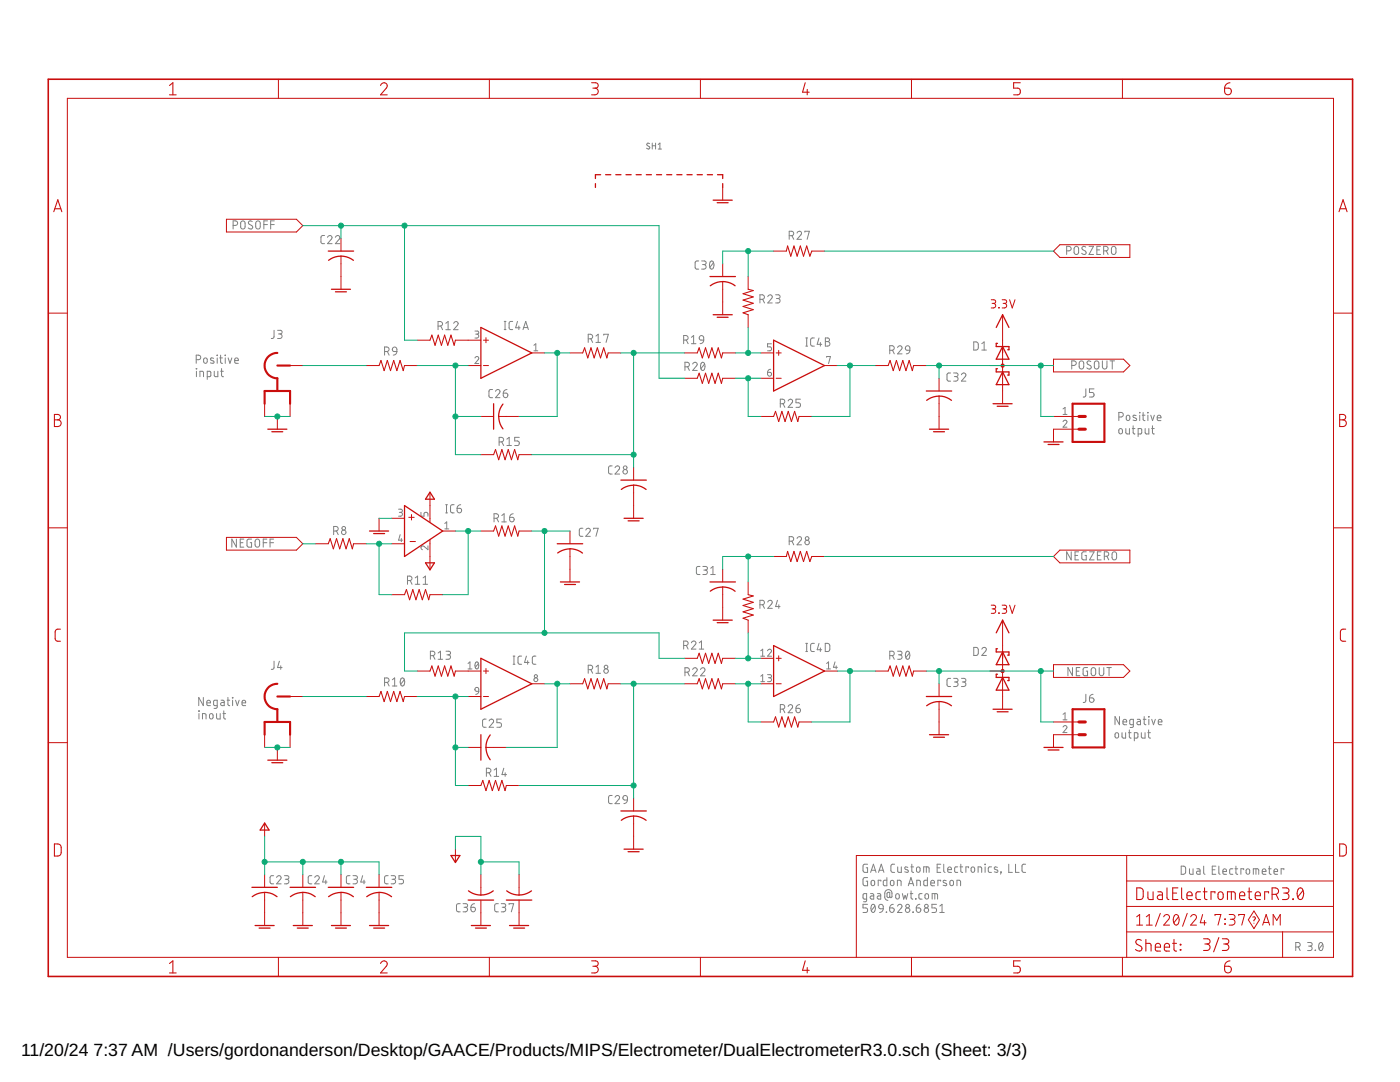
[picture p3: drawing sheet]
<svg xmlns="http://www.w3.org/2000/svg" width="279mm" height="216mm" viewBox="0 0 279 216" stroke-linecap="round" stroke-linejoin="round" font-family="sans-serif">
<defs><g id="words">
<g font-size="3.5">
<text x="4.2" y="210.7">11/20/24</text>
<text x="18.7" y="210.7">7:37 AM /Users/gordonanderson/Desktop/GAACE/Products/MIPS/Electrometer/DualElectrometerR3.0.sch (Sheet: 3/3)</text>
</g>
</g></defs>
<g fill="none" stroke="#808080" stroke-width=".2">
<path d="M129.6 28.7l-.4-.1-.1 .2 .5 .5a.32 .32 0 0 1-.1 .5 .32 .32 0 0 1-.5-.2M130.2 28.6v1.1M130.2 29.1h.6M130.8 28.6v1.1M131.4 28.8l.3-.2v1.1M131.4 29.7h.6M46.5 45h.5a.46 .46 0 0 0 .4-.5 .46 .46 0 0 0-.4-.4h-.5v1.6M48.2 44.2l.3-.1 .3 .1 .1 1.1a.44 .44 0 0 1-.4 .4 .44 .44 0 0 1-.5-.4zM50.3 44.2a.41 .41 0 0 0-.5-.1 .41 .41 0 0 0-.1 .6l.5 .3a.38 .38 0 0 1 .2 .5 .38 .38 0 0 1-.5 .2l-.4-.2M51.2 44.2l.3-.1 .3 .1 .1 1.1a.46 .46 0 0 1-.4 .4 .46 .46 0 0 1-.5-.4v-.8zM52.7 44.8h.7M53.4 44.1h-.7v1.6"/>
<path d="M54 44.8h.7M54.7 44.1h-.7v1.6M64.8 47l-.6 .1-.1 .2v1.1l.2 .2h.5M65.4 47.3a.45 .45 0 0 1 .6-.3 .45 .45 0 0 1 .1 .7l-.7 .9h.9M66.9 47.3a.45 .45 0 0 1 .7-.3 .45 .45 0 0 1 .1 .7l-.8 .9h.9M139.4 52.1h-.5l-.2 .3v1.1l.2 .2h.5M140 52.1h.6a.36 .36 0 0 1 .3 .3 .36 .36 0 0 1-.3 .4h-.4M140.5 52.8a.46 .46 0 0 1 .4 .4 .46 .46 0 0 1-.4 .5h-.5M141.8 52.2l.2-.1a.95 .95 0 0 1 0 1.6 1.04 1.04 0 0 1-.2-1.5zM142.4 52.4l-.7 .9M151.7 59.7h.4a.46 .46 0 0 0 .5-.4 .46 .46 0 0 0-.5-.5h-.4v1.7M152.2 59.7l.4 .8"/>
<path d="M153.2 59.2a.44 .44 0 0 1 .7-.3 .44 .44 0 0 1 .1 .7l-.8 .9h.9M154.8 58.8h.5a.37 .37 0 0 1 .4 .4 .37 .37 0 0 1-.4 .4h-.3M155.2 59.6a.44 .44 0 0 1 .5 .4 .44 .44 0 0 1-.5 .5h-.4M157.5 47h.5a.44 .44 0 0 0 .4-.4 .44 .44 0 0 0-.4-.5h-.5v1.7M158.1 47l.3 .8M159.1 46.5a.44 .44 0 0 1 .6-.3 .44 .44 0 0 1 .1 .7l-.7 .9h.9M160.6 46.3v-.2h.9l-.4 1.7M212.9 50.1h.4a.46 .46 0 0 0 .5-.5 .46 .46 0 0 0-.5-.5h-.4v1.7M214.5 49.3l.3-.2 .3 .2 .2 1a.46 .46 0 0 1-.5 .5 .46 .46 0 0 1-.4-.5v-.7zM216.7 49.3l-.2-.1a.38 .38 0 0 0-.5 .1 .38 .38 0 0 0 .1 .5l.5 .3a.44 .44 0 0 1-.1 .7 .44 .44 0 0 1-.6-.3M217.3 49.1h.9l-.9 1.7h.9M218.9 49.9h.5"/>
<path d="M219.6 49.1h-.7v1.7h.7M220.3 50.1h.4a.46 .46 0 0 0 .4-.5 .46 .46 0 0 0-.4-.5h-.4v1.7M220.8 50.1l.3 .7M221.9 49.3l.4-.2 .3 .2 .1 1a.46 .46 0 0 1-.4 .5 .46 .46 0 0 1-.5-.5zM39.2 71.8h.4a.46 .46 0 0 0 .5-.5 .46 .46 0 0 0-.5-.4h-.4v1.6M39.2 73.5l.1 .1zM39.2 74.1v1.1M39.9 75.2v-1.1l.7 .1v1M40.7 71.5l.3-.1 .3 .1 .1 .6a.36 .36 0 0 1-.4 .4 .36 .36 0 0 1-.4-.4zM41.4 75.2l.5-.1 .2-.1-.1-.9h-.6v1.6M42.6 71.5l-.5-.1-.1 .3 .7 .4v.3l-.2 .1-.5-.1M42.8 74.1v.9l.2 .2h.5v-1.1"/>
<path d="M43.3 70.9l.1 .1zM43.3 71.4v1.1M43.8 71.4h.6M44 70.9v1.4l.4 .2M44 74.1h.6M44.2 73.5v1.5l.4 .2M44.9 70.9l.1 .1zM45 71.4v1.1M45.5 71.4l.4 1.1 .4-1.1M46.8 71.9h.8a.38 .38 0 0 0-.3-.5 .38 .38 0 0 0-.5 .4l.1 .6 .7 .1M54.7 65.9v1.4l-.2 .2h-.4M55.4 65.9h.5a.36 .36 0 0 1 .4 .4 .36 .36 0 0 1-.4 .3h-.3"/>
<path d="M55.9 66.6a.46 .46 0 0 1 .4 .5 .46 .46 0 0 1-.4 .4h-.5M76.8 70.1h.4a.46 .46 0 0 0 .5-.4 .46 .46 0 0 0-.5-.5h-.4v1.7M77.3 70.1l.4 .8M78.4 69.4l.4-.2 .3 .2 .1 .7-.8-.1-.1-.3zM79.2 70.1l-.1 .5-.6 .3M87.4 65.1h.5a.46 .46 0 0 0 .4-.5 .46 .46 0 0 0-.4-.4h-.5v1.6M88 65.1l.3 .7M89 64.5l.4-.3v1.6M89 65.8h.9M90.5 64.5a.45 .45 0 0 1 .7-.3 .45 .45 0 0 1 .1 .7l-.8 .9h.9M94.8 66.1h.6l.1 .2-.1 .4h-.5M94.8 71.4a.38 .38 0 0 1 .5-.2 .38 .38 0 0 1 .1 .6l-.6 .7h.7"/>
<path d="M95.2 66.7a.39 .39 0 0 1 .3 .4 .39 .39 0 0 1-.3 .4h-.4M98.3 77.7h-.5l-.2 .4v1l.2 .2 .5 .1M98.9 78.1a.44 .44 0 0 1 .6-.4 .44 .44 0 0 1 .2 .7l-.8 1h.9M100.4 78.4h.6a.45 .45 0 0 1 .3 .6 .45 .45 0 0 1-.4 .3 .45 .45 0 0 1-.5-.4zM100.6 65.8h.4M100.6 64.1h.4M100.8 64.1v1.7M101.2 77.7l-.5 .2-.3 .5M102.3 64.1l-.5 .1-.2 .3v1l.2 .2 .5 .1M103.3 64.1l-.4 1.3h.9M103.5 65v.8M104.4 65.8l.5-1.7 .6 1.7"/>
<path d="M104.5 65.4h.8M106.6 68.9l.3-.3v1.4M106.6 70h.7M117.4 67.6h.4a.46 .46 0 0 0 .5-.4 .46 .46 0 0 0-.5-.5h-.4v1.6M117.9 67.6l.4 .7M118.9 67.1l.5-.4v1.6M118.9 68.3h.9M120.5 66.9v-.2h.9l-.5 1.6M136.4 67.9h.5a.46 .46 0 0 0 .4-.5 .46 .46 0 0 0-.4-.4h-.5v1.6M136.7 73.2h.4a.46 .46 0 0 0 .5-.5 .46 .46 0 0 0-.5-.4h-.4v1.6M137 67.9l.3 .7M137.2 73.2l.4 .7"/>
<path d="M138 68.6h.9M138 67.3l.4-.3v1.6M138.2 72.6a.44 .44 0 0 1 .7-.3 .44 .44 0 0 1 .1 .7l-.8 .9h.9M139.7 67.1l.3-.1 .3 .1 .1 .8-.7-.1-.1-.4zM140 72.4l.3-.1a.97 .97 0 0 1 0 1.6 1.02 1.02 0 0 1-.3-1.5zM140.4 67.9l-.1 .4-.6 .3M140.6 72.6l-.7 1M153.2 74.3h.4a.39 .39 0 0 1 .4 .4 .39 .39 0 0 1-.5 .4 .39 .39 0 0 1-.3-.4zM153.8 73.7l-.4 .1-.2 .5M154 68.6h-.8v.6h.4a.4 .4 0 0 1 .4 .4 .4 .4 0 0 1-.4 .4h-.4M159.7 79.7h-.8v.7h.5a.46 .46 0 0 1 .4 .4 .46 .46 0 0 1-.4 .5h-.5M160.8 67.4h.4"/>
<path d="M160.8 69.1h.4M161 67.4v1.7M162.5 67.4l-.5 .1-.2 .3 .1 1.2 .6 .1M163.4 67.4l-.3 1.3h.9M163.7 68.3v.8M164.7 67.4h.5a.36 .36 0 0 1 .3 .4 .36 .36 0 0 1-.3 .4 .46 .46 0 0 1 .4 .4 .46 .46 0 0 1-.4 .5h-.5zM164.7 68.2h.5M165 71.3v-.2h.7l-.3 1.4M177.6 69.9h.4a.46 .46 0 0 0 .5-.5 .46 .46 0 0 0-.5-.4h-.4v1.6M178.1 69.9l.4 .7M179.1 69.3a.44 .44 0 0 1 .7-.3 .44 .44 0 0 1 .1 .7l-.8 .9h.9M180.8 69.1l.3-.1 .4 .1 .1 .8-.8-.1-.1-.4z"/>
<path d="M181.6 69.9l-.3 .6-.4 .1M189.7 74.4h-.5l-.2 .4v1l.2 .2 .5 .1M190.3 74.4h.5a.36 .36 0 0 1 .4 .4 .36 .36 0 0 1-.4 .3h-.3M190.8 75.1a.46 .46 0 0 1 .4 .5 .46 .46 0 0 1-.4 .5h-.5M191.9 74.8a.44 .44 0 0 1 .6-.3 .44 .44 0 0 1 .1 .6l-.7 1h.9M194.3 68.2l.7 .1 .2 .2a1.33 1.33 0 0 1-.1 1.2l-.8 .1zM195.9 69.8h.9M195.9 68.6l.5-.4v1.6M213.9 72.9h.4a.46 .46 0 0 0 .5-.4 .46 .46 0 0 0-.5-.5h-.4v1.6M215.5 72.1l.3-.1 .4 .1 .1 1.1a.46 .46 0 0 1-.5 .4 .46 .46 0 0 1-.4-.4v-.7zM216.7 77.6v1.4l-.5 .2M217.7 72.1h-.2a.38 .38 0 0 0-.5 .1 .38 .38 0 0 0 .1 .5l.5 .3a.44 .44 0 0 1-.1 .7 .44 .44 0 0 1-.6-.3"/>
<path d="M218.3 77.6h-.9v.7h.6a.46 .46 0 0 1 .3 .5 .46 .46 0 0 1-.3 .4h-.6M218.5 72.1l.3-.1 .4 .1a1.33 1.33 0 0 1 .1 1.3l-.5 .2-.3-.1-.1-.3zM220 72v1.2a.46 .46 0 0 0 .5 .4 .46 .46 0 0 0 .4-.4v-1.2M221.5 72h.9M222 72v1.6M99.6 88.2h.5a.46 .46 0 0 0 .4-.5 .46 .46 0 0 0-.4-.4h-.5v1.6M100.1 88.2l.4 .7M101.2 87.6l.4-.3v1.6M101.2 88.9h.9M103.6 87.3h-.9v.7h.6a.46 .46 0 0 1 .3 .4 .46 .46 0 0 1-.3 .5h-.6M122.2 93h-.5l-.2 .3v1.1l.2 .2h.5M122.7 93.3a.45 .45 0 0 1 .7-.3 .45 .45 0 0 1 .1 .7l-.8 .9h1"/>
<path d="M155.7 80.6h.5a.46 .46 0 0 0 .4-.5 .46 .46 0 0 0-.4-.4h-.5v1.6M156.3 80.6l.3 .7M157.3 80a.44 .44 0 0 1 .6-.3 .44 .44 0 0 1 .2 .7l-.8 .9h.9M212.2 84.1a.38 .38 0 0 1 .5-.3 .38 .38 0 0 1 .1 .7l-.6 .7h.7M212.2 81.6l.4-.3v1.4M212.2 82.7h.7M223.3 83.2h.4a.46 .46 0 0 0 .5-.4 .46 .46 0 0 0-.5-.5h-.4v1.6M223.4 85.6l.2-.1 .3 .1 .1 .6a.36 .36 0 0 1-.4 .4 .36 .36 0 0 1-.3-.4zM224.7 85.5v.9l.3 .2h.4v-1.1M224.9 83l.2-.2 .3 .2 .1 .6a.36 .36 0 0 1-.4 .3 .36 .36 0 0 1-.3-.3zM226 85.5h.5M226.1 85l.1 1.4 .3 .2"/>
<path d="M226.7 82.9h-.5l-.1 .2 .7 .4v.3l-.2 .1-.5-.1M227.1 86.6l.7-.1 .1-.7-.2-.3h-.6v1.6M227.4 82.3l.1 .1zM227.5 82.8v1.1M228 82.8h.5M228.1 82.3l.1 1.5 .3 .1M228.5 85.5l.1 .9 .2 .2h.5v-1.1M229 82.3l.1 .1zM229.1 82.8v1.1M229.7 82.8l.3 1.1 .4-1.1M229.8 85.5h.6M230 85v1.4l.4 .2"/>
<path d="M230.9 83.4h.8a.38 .38 0 0 0-.3-.5 .38 .38 0 0 0-.5 .3l.1 .6 .7 .1M47.2 107.6v1.6l-.9-1.6v1.6M47.9 108.3h.6M48.7 107.6h-.8v1.6h.8M50.2 107.6h-.7l-.2 .2v1.2l.2 .2h.7v-.9h-.3M51.1 107.7l.3-.1 .3 .1 .1 1a.46 .46 0 0 1-.4 .5 .46 .46 0 0 1-.5-.5v-.7zM52.5 108.3h.8M53.3 107.6h-.8v1.6M53.9 108.3h.7M54.6 107.6h-.7v1.6M66.6 106h.4a.46 .46 0 0 0 .5-.5 .46 .46 0 0 0-.5-.4h-.4v1.6M67.1 106l.4 .7"/>
<path d="M79.5 101.6h.6l.2 .3-.2 .3h-.4M79.9 106.7l-.4 1.1h.8M79.9 102.2a.38 .38 0 0 1 .4 .4 .38 .38 0 0 1-.4 .4h-.4M80.1 107.5v.6M81.3 115.8h.5a.44 .44 0 0 0 .4-.4 .44 .44 0 0 0-.4-.4h-.5v1.6M81.9 115.8l.3 .8M82.9 115.3l.4-.3v1.6M82.9 116.6h.9M84 102.2v.8h.6v-.5a.4 .4 0 0 1 .4-.3 .4 .4 0 0 1 .4 .3v.5M84.4 116.6h.9M84.4 115.3l.5-.3v1.6M85.4 108.9v.8l-.8-.7a.38 .38 0 0 0-.6 .1 .38 .38 0 0 0 .3 .6"/>
<path d="M88.8 104.5l.4-.4v1.4M88.8 105.5h.8M88.9 102.3h.4M88.9 100.7h.4M89.1 100.7v1.6M90.6 100.7h-.5l-.2 .4v1l.4 .2h.3M91.2 101.4h.6a.45 .45 0 0 1 .3 .5 .45 .45 0 0 1-.4 .4 .45 .45 0 0 1-.5-.4zM91.9 100.7l-.5 .3-.2 .4M98.6 103.4h.4a.46 .46 0 0 0 .5-.4 .46 .46 0 0 0-.5-.5h-.4v1.6M99.1 103.4l.4 .7M100.1 102.9l.5-.4v1.6M100.1 104.1h.9"/>
<path d="M101.7 103.2h.6a.45 .45 0 0 1 .3 .5 .45 .45 0 0 1-.5 .4 .45 .45 0 0 1-.4-.4zM102.4 102.5l-.4 .1-.3 .6M116.3 105.4h-.5l-.2 .4v1l.2 .2h.5M116.9 105.8a.45 .45 0 0 1 .6-.4 .45 .45 0 0 1 .2 .7l-.8 .9h.9M118.5 105.6v-.2h.9l-.5 1.6M139.7 113l-.5 .1-.2 .3v1l.2 .2h.5M140.3 113h.5a.36 .36 0 0 1 .4 .4 .36 .36 0 0 1-.4 .3h-.3M140.7 113.7a.44 .44 0 0 1 .5 .5 .44 .44 0 0 1-.5 .4h-.4M141.8 114.6h.9M141.8 113.4l.5-.4v1.6M155.2 119.8l-.4 1.2h.9M157.5 108h.5a.46 .46 0 0 0 .4-.5 .46 .46 0 0 0-.4-.4h-.5v1.6"/>
<path d="M158.1 108l.3 .7M159.1 107.4a.44 .44 0 0 1 .6-.3 .44 .44 0 0 1 .1 .7l-.7 .9h.9M213.8 110.1v1.6l-.9-1.6v1.6M214.5 110.8h.6M215.3 110.1h-.8v1.6h.8M216.8 110.1h-.7l-.2 .2v1.1l.2 .3h.7v-.9h-.3M217.4 110.1h1l-1 1.6h1M219 110.8h.6M219.8 110.1h-.8v1.6h.8M220.4 111h.4a.44 .44 0 0 0 .5-.4 .44 .44 0 0 0-.5-.5h-.4v1.6M220.9 111l.4 .7M222.1 110.2l.3-.1 .3 .1 .1 1.1a.46 .46 0 0 1-.4 .4 .46 .46 0 0 1-.5-.4z"/>
<path d="M40.6 139.2v1.6l-.9-1.6v1.6M44.1 139.7h.5l.1 .3v.8h-.5l-.2-.3 .1-.2 .6-.1M45.3 139.7h.5M45.5 139.2v1.4l.3 .2M46.4 139.2l.1 .1zM46.4 139.7v1.1M47 139.7l.4 1.1 .3-1.1M54.7 131.9v1.4l-.6 .3M55.8 131.9l-.4 1.3h.9M56 132.8v.8M76.8 136.2h.4a.44 .44 0 0 0 .5-.5 .44 .44 0 0 0-.5-.4h-.4v1.6M77.3 136.2l.4 .7"/>
<path d="M78.3 135.6l.5-.3v1.6M78.3 136.9h.9M80.1 135.4l.2-.1a.95 .95 0 0 1 0 1.6 1 1 0 0 1-.2-1.5zM80.7 135.6l-.7 .9M85.9 130.8h.4a.44 .44 0 0 0 .5-.4 .44 .44 0 0 0-.5-.5h-.4v1.7M86.4 130.8l.4 .8M87.4 130.3l.5-.4v1.7M87.4 131.6h.9M89 129.9h.6a.36 .36 0 0 1 .3 .4 .36 .36 0 0 1-.3 .4h-.4M89.5 130.7a.44 .44 0 0 1 .4 .4 .44 .44 0 0 1-.4 .5h-.5M93.4 132.4l.4-.3v1.4M93.4 133.5h.8"/>
<path d="M94.9 137.3l.3-.1 .2 .1 .1 .6-.6-.1zM95 132.2l.2-.1a.83 .83 0 0 1 0 1.4 .88 .88 0 0 1-.2-1.3zM95.5 132.4l-.7 .8M95.5 137.9l-.1 .4-.5 .3M102.4 132.5h.4M102.4 130.9h.4M102.6 130.9v1.6M104.1 130.9l-.5 .1-.2 .3v1l.2 .2h.5M105.1 130.9l-.4 1.3h.9M105.3 131.8v.7M107 130.9l-.7 .1-.1 .3 .1 1 .2 .2h.5M117.4 133.6h.4a.44 .44 0 0 0 .5-.4 .44 .44 0 0 0-.5-.5h-.4v1.6"/>
<path d="M117.9 133.6l.4 .7M118.9 133.1l.5-.4v1.6M118.9 134.3h.9M136.4 128.8h.5a.44 .44 0 0 0 .4-.4 .44 .44 0 0 0-.4-.5h-.5v1.6M136.7 134.1h.4a.44 .44 0 0 0 .5-.4 .44 .44 0 0 0-.5-.5h-.4v1.7M137 128.8l.3 .7M137.2 134.1l.4 .8M138 128.3a.44 .44 0 0 1 .6-.4 .44 .44 0 0 1 .1 .7l-.7 .9h.9M138.2 133.6a.44 .44 0 0 1 .7-.3 .44 .44 0 0 1 .1 .7l-.8 .9h.9M139.6 129.5h.8M139.6 128.3l.4-.4v1.6M139.8 133.6a.44 .44 0 0 1 .6-.3 .44 .44 0 0 1 .2 .7l-.8 .9h.9"/>
<path d="M151.7 120.7h.4a.44 .44 0 0 0 .5-.5 .44 .44 0 0 0-.5-.4h-.4v1.6M151.8 130.9h.8M151.8 129.9l.4-.4v1.4M151.8 134.9l.4-.3v1.4M151.8 136h.8M152.2 120.7l.4 .7M153.2 129.9a.38 .38 0 0 1 .5-.4 .38 .38 0 0 1 .1 .7l-.6 .7h.8M153.2 134.6h.6l.2 .3-.2 .3h-.4M153.2 120.1a.44 .44 0 0 1 .7-.3 .44 .44 0 0 1 .1 .7l-.8 .9h.9M153.6 135.2a.39 .39 0 0 1 .4 .4 .39 .39 0 0 1-.4 .4h-.4M155.4 120.7v.7M160.8 130h.4"/>
<path d="M160.8 128.4h.4M161 128.4v1.6M162.5 128.4h-.5l-.2 .3v1.1l.2 .2h.5M163.4 128.4l-.3 1.2h.9M163.7 129.3v.7M164.7 128.4h.6l.3 .3v.9l-.3 .4h-.6zM165 133.5h.7M165 132.4l.4-.3v1.4M166.6 132.1l-.3 1.1h.8M166.9 132.9v.6M177.6 130.8h.4a.44 .44 0 0 0 .5-.4 .44 .44 0 0 0-.5-.5h-.4v1.7M178.1 130.8l.4 .8"/>
<path d="M179.1 129.9h.6a.36 .36 0 0 1 .3 .4 .36 .36 0 0 1-.3 .4h-.4M179.6 130.7a.44 .44 0 0 1 .4 .4 .44 .44 0 0 1-.4 .5h-.5M180.9 130l.2-.1a.95 .95 0 0 1 0 1.7 1 1 0 0 1-.2-1.6zM181.5 130.3l-.7 .9M189.7 135.4l-.6 .1-.1 .2v1.1l.2 .2h.5M190.3 135.4h.5a.36 .36 0 0 1 .4 .3 .36 .36 0 0 1-.4 .4h-.3M190.8 136.1a.46 .46 0 0 1 .4 .4 .46 .46 0 0 1-.4 .5h-.5M191.9 135.4h.5a.36 .36 0 0 1 .4 .3 .36 .36 0 0 1-.4 .4h-.4M192.3 136.1a.46 .46 0 0 1 .5 .4 .46 .46 0 0 1-.5 .5h-.4M194.3 129.2h.7l.2 .3v.8l-.2 .5h-.7zM195.9 129.5a.45 .45 0 0 1 .7-.3 .45 .45 0 0 1 .1 .7l-.8 .9h.9M214 133.2v1.6l-.9-1.6v1.6"/>
<path d="M214.8 133.9h.5M215.5 133.2h-.7v1.6h.7M216.7 138.5v1.5l-.2 .1-.3 .1M217 133.2h-.5l-.3 .2v1.1l.2 .3h.6v-.9h-.2M217.4 139.3h.6a.45 .45 0 0 1 .3 .4 .45 .45 0 0 1-.4 .5 .45 .45 0 0 1-.5-.5zM217.9 133.3l.3-.1 .3 .1 .2 .4v.7a.46 .46 0 0 1-.5 .4 .46 .46 0 0 1-.4-.4zM218.1 138.5l-.5 .3-.2 .5M219.4 133.2v1.2a.46 .46 0 0 0 .4 .4 .46 .46 0 0 0 .5-.4v-1.2M220.9 133.2h.9M221.3 133.2v1.6M39.7 141.8l.1 .1zM39.7 142.4v1.1"/>
<path d="M40.4 143.5v-1.1l.7 .1v1M41.3 140.3h.7a.38 .38 0 0 0-.3-.6 .38 .38 0 0 0-.4 .4l.1 .6 .6 .1M41.9 142.5l.3-.1 .2 .1 .1 .6a.36 .36 0 0 1-.3 .4 .36 .36 0 0 1-.4-.4zM43.2 142.4v.9l.3 .2h.4v-1.1M43.3 140.8l-.6-.1-.1-.7 .2-.3h.5v1.4l-.1 .2-.5 .1M44.5 142.4h.5M44.7 141.8v1.5l.3 .2M48.3 140.3h.7a.38 .38 0 0 0-.2-.6 .38 .38 0 0 0-.5 .4l.1 .6 .6 .1M97 143.5h-.5l-.2 .3v1.1l.2 .2h.5M97.1 154.2h.4a.46 .46 0 0 0 .5-.5 .46 .46 0 0 0-.5-.4h-.4v1.6M97.6 154.2l.4 .7M97.6 143.8a.44 .44 0 0 1 .6-.3 .44 .44 0 0 1 .2 .7l-.8 .9h.9"/>
<path d="M98.6 153.6l.5-.3v1.6M98.6 154.9h.9M100.1 143.5h-.9v.7h.5a.46 .46 0 0 1 .4 .5 .46 .46 0 0 1-.4 .4h-.5M100.5 153.3l-.3 1.3h.9M100.8 154.2v.7M122.2 158.7h-.5l-.2 .4v1l.2 .2 .5 .1M122.7 159.1a.45 .45 0 0 1 .7-.4 .45 .45 0 0 1 .1 .7l-.8 1h1M124.4 158.9l.4-.2 .3 .2 .1 .7-.8-.1-.1-.3zM125.2 159.6l-.1 .5-.6 .3M155.7 141.5h.5a.46 .46 0 0 0 .4-.5 .46 .46 0 0 0-.4-.4h-.5v1.6M156.3 141.5l.3 .7M157.3 141a.44 .44 0 0 1 .6-.4 .44 .44 0 0 1 .2 .7l-.8 .9h.9"/>
<path d="M158.9 141.3h.5a.45 .45 0 0 1 .4 .5 .45 .45 0 0 1-.5 .4 .45 .45 0 0 1-.4-.4zM159.6 140.6l-.6 .3-.1 .4M212.2 145.1a.38 .38 0 0 1 .5-.3 .38 .38 0 0 1 .1 .6l-.6 .8h.7M212.2 142.5l.4-.3v1.4M212.2 143.6h.7M222.6 146.3l.3-.1 .2 .1 .1 .6a.36 .36 0 0 1-.3 .4 .36 .36 0 0 1-.4-.4zM223.4 143v1.6l-.9-1.6v1.6M223.9 146.2v.9l.3 .2h.4v-1.1M224.1 144.1h.8a.38 .38 0 0 0-.3-.6 .38 .38 0 0 0-.5 .4l.1 .6 .7 .1M225.2 146.2h.5M225.4 145.6v1.5l.3 .2M226.2 144.6h-.6l-.1-.2v-.6l.1-.2 .6-.1v1.4l-.1 .2-.5 .1"/>
<path d="M226.4 147.3l.6-.1 .1-.7-.1-.3h-.6v1.6M227 143.5l.4 .1 .2 .2v.8h-.5l-.2-.2v-.3l.7-.1M227.8 146.2v.9l.2 .2h.5v-1.1M228.2 143.5h.5M228.3 143l.1 1.4 .3 .2M229.1 146.2h.5M229.2 145.6l.1 1.5 .3 .2M229.2 143l.1 .1zM229.3 143.5v1.1M229.8 143.5l.4 1.1 .4-1.1M231.2 144.1h.7a.38 .38 0 0 0-.3-.6 .38 .38 0 0 0-.4 .4v.6l.7 .1M54.6 174.7l-.5 .1-.2 .3 .1 1.2 .6 .1"/>
<path d="M55.2 175.1a.44 .44 0 0 1 .6-.4 .44 .44 0 0 1 .2 .8l-.8 .9h.9M56.8 174.7h.5a.36 .36 0 0 1 .4 .4 .36 .36 0 0 1-.4 .4h-.4M57.2 175.5a.46 .46 0 0 1 .5 .4 .46 .46 0 0 1-.5 .5h-.4M62.2 174.7l-.5 .1-.2 .3v1l.4 .3h.3M62.8 175.1a.44 .44 0 0 1 .7-.4 .44 .44 0 0 1 .1 .8l-.8 .9h.9M64.7 174.7l-.3 1.3h.9M65 175.6v.8M69.8 174.7l-.4 .1-.3 .3 .1 1 .3 .3h.3M70.4 174.7h.6a.36 .36 0 0 1 .3 .4 .36 .36 0 0 1-.3 .4h-.4M70.9 175.5a.46 .46 0 0 1 .4 .4 .46 .46 0 0 1-.4 .5h-.5M72.4 174.7l-.4 1.3h.9M72.6 175.6v.8"/>
<path d="M77.5 174.7l-.5 .1-.2 .3v1l.3 .3h.4M78.1 174.7h.5a.36 .36 0 0 1 .4 .4 .36 .36 0 0 1-.4 .4h-.4M78.5 175.5a.46 .46 0 0 1 .5 .4 .46 .46 0 0 1-.5 .5h-.4M80.5 174.7h-.9v.8h.6a.46 .46 0 0 1 .3 .4 .46 .46 0 0 1-.3 .5h-.6M173 179.4h-.6l-.1-.2-.1-.6 .2-.3h.6v1.4l-.2 .2h-.5M173.1 172.4l-.6 .1-.2 .2v1.3l.8 .1v-.9h-.2M173.1 175.1h-.6l-.2 .2v1.3l.8 .1v-.9h-.2M173.7 178.3h.5l.2 .3v.8h-.6l-.1-.2v-.3l.7-.1M173.8 174.1l.5-1.7 .5 1.7M173.9 173.7h.8M173.9 175.7l.3-.1 .3 .1 .1 .7a.36 .36 0 0 1-.4 .3 .36 .36 0 0 1-.4-.3zM175.1 178.3l.6 .1 .1 1-.7-.1v-.4l.7-.1"/>
<path d="M175.3 174.1l.6-1.7 .5 1.7M175.5 173.7h.8M175.8 175.8v-.2h-.5v1.1M177 175.1v1.6h-.6l-.1-.2v-.7l.1-.1 .6-.1M177.6 178.9l-.1 .2h-.4v-.9l.5-.1v.9l.2 .1 .2-.1v-.8a.72 .72 0 0 0-.7-.7 .72 .72 0 0 0-.7 .7v1l.2 .3 .4 .2M177.8 175.7l.3-.1 .2 .1 .1 .7a.36 .36 0 0 1-.3 .3 .36 .36 0 0 1-.4-.3zM178.5 172.4l-.5 .1-.2 .3 .1 1.2 .6 .1M178.9 178.4l.2-.1 .3 .1 .1 .6a.36 .36 0 0 1-.4 .4 .36 .36 0 0 1-.3-.4zM179.1 176.7v-1.1l.7 .2v.9M179.2 173v.9l.2 .2h.5v-1.1M180.1 178.3l.3 1.1 .2-.7 .3 .7 .3-1.1M181.2 173.1l-.4-.1-.2 .2 .7 .5v.2l-.2 .2-.5-.1"/>
<path d="M181.3 176.7l.5-1.6 .6 1.6M181.4 176.3h.8M181.7 178.3h.5M181.8 173h.5M181.8 177.8v1.4l.4 .2M182 172.4v1.5l.3 .2M182.7 179.3l.1 .1zM183 176.7v-1.1l.6 .2 .1 .9M183 173.1l.3-.1a.61 .61 0 0 1 .1 1h-.3l-.2-.2zM184 178.3h-.4l-.2 .3 .1 .7 .5 .1M184.3 174.1v-1.1l1 .1 .1 1M184.7 178.4l.3-.1 .2 .1 .1 .6a.36 .36 0 0 1-.3 .4 .36 .36 0 0 1-.4-.4z"/>
<path d="M184.9 173v1.1M185.1 175.1v1.6h-.6l-.1-.2v-.8l.7-.1M185.8 176.2h.7a.39 .39 0 0 0-.3-.5 .39 .39 0 0 0-.4 .3v.7h.7M186 179.4v-1.1l1 .1 .1 1M186.6 178.3v1.1M187 173.2h.6M187.7 175.8v-.2h-.5v1.1M187.7 172.4h-.7v1.7h.7M188.3 172.4v1.4l.3 .3M188.8 175.7l-.4-.1-.2 .3 .7 .5v.2l-.2 .1-.5-.1M189.1 173.5h.8a.38 .38 0 0 0-.3-.5 .38 .38 0 0 0-.5 .4l.1 .6 .7 .1M189.7 175.7l.2-.1 .3 .1 .1 .7a.36 .36 0 0 1-.4 .3 .36 .36 0 0 1-.3-.3z"/>
<path d="M191 176.7v-1.1l.7 .2v.9M191.1 173h-.4l-.2 .2 .1 .8 .5 .1M191.6 173h.5M191.7 172.4l.1 1.5 .3 .2M193.3 173.2v-.2h-.5v1.1M193.9 173.1l.3-.1 .2 .1 .1 .6a.36 .36 0 0 1-.3 .4 .36 .36 0 0 1-.4-.4zM195.2 174.1v-1.1l.7 .1v1M196.6 172.4v.1zM196.6 173v1.1M197.9 173h-.5l-.2 .2 .1 .8 .6 .1M199.1 173.1l-.5-.1-.2 .2 .7 .5v.2l-.2 .2-.5-.1M199.7 174l.1 .1z"/>
<path d="M199.8 174.1l-.1 .3M201.3 172.4v1.7h.7M202.7 172.4v1.7h.7M204.7 172.4l-.5 .1-.2 .3v1l.2 .2 .5 .1M235.7 172.8h.6l.3 .3v1.1l-.3 .2-.6 .1zM237.4 173.4v.9l.3 .2h.4v-1.1M238.9 173.4h.4l.2 .2v.9l-.5-.1-.2-.2v-.3l.7-.1M240.2 172.8v1.4l.3 .3M241.9 173.5h.6M242.7 172.8h-.8v1.7h.8M243.2 172.8v1.4l.3 .3M244.1 173.9h.7a.38 .38 0 0 0-.3-.5 .38 .38 0 0 0-.4 .3v.7l.7 .1"/>
<path d="M246 173.4h-.4l-.2 .2 .1 .8 .5 .1M246.5 173.4h.5M246.7 172.8v1.5l.3 .2M248.2 173.5v-.1h-.6v1.1M248.8 173.5l.2-.1 .3 .1 .1 .6a.36 .36 0 0 1-.4 .4 .36 .36 0 0 1-.3-.4zM250.1 174.5v-1.1h1l.1 1.1M250.7 173.4v1.1M251.9 173.9h.7a.38 .38 0 0 0-.2-.5 .38 .38 0 0 0-.5 .3l.1 .7 .6 .1M253.1 173.4h.6M253.3 172.8v1.5l.4 .2M254.3 173.9h.7a.38 .38 0 0 0-.3-.5 .38 .38 0 0 0-.4 .3v.7l.7 .1M256.2 173.5v-.1h-.5v1.1"/>
<path d="M91.8 180.3h-.5l-.2 .4 .1 1.1 .6 .1M92.4 180.3h.6a.36 .36 0 0 1 .3 .4 .36 .36 0 0 1-.3 .3h-.4M92.9 181a.46 .46 0 0 1 .4 .5 .46 .46 0 0 1-.4 .4h-.5M94 181h.5a.45 .45 0 0 1 .4 .5 .45 .45 0 0 1-.5 .4 .45 .45 0 0 1-.4-.4zM94.7 180.3l-.4 .1-.3 .6M99.5 180.3h-.5l-.3 .4 .1 1.1 .7 .1M100 180.3h.6a.36 .36 0 0 1 .3 .4 .36 .36 0 0 1-.3 .3h-.4M100.5 181a.46 .46 0 0 1 .4 .5 .46 .46 0 0 1-.4 .4h-.5M101.6 180.5v-.2h.9l-.5 1.6M173.1 180.4h-.9v.8h.6a.46 .46 0 0 1 .4 .4 .46 .46 0 0 1-.4 .5h-.6M174 180.6l.2-.2a.95 .95 0 0 1 0 1.7 1.06 1.06 0 0 1-.2-1.5zM174.6 180.8l-.7 .9"/>
<path d="M175.5 180.6l.3-.2 .3 .2 .2 .7-.8-.1-.1-.3zM176.3 181.3l-.3 .6-.5 .2M176.9 182l.1 .1zM177.5 181.2h.6a.45 .45 0 0 1 .3 .5 .45 .45 0 0 1-.4 .4 .45 .45 0 0 1-.5-.5zM178.3 180.4l-.5 .2-.3 .6M179.1 180.8a.44 .44 0 0 1 .6-.3 .44 .44 0 0 1 .2 .7l-.8 .9h.9M182.2 182l.1 .1zM182.9 181.2h.5a.45 .45 0 0 1 .4 .5 .45 .45 0 0 1-.5 .4 .45 .45 0 0 1-.4-.5zM183.6 180.4l-.4 .2-.3 .6M186.9 180.4h-.9v.8h.5a.46 .46 0 0 1 .4 .4 .46 .46 0 0 1-.4 .5h-.5M187.6 182.1h.8M187.6 180.8l.4-.4v1.7"/>
<path d="M258.6 189h.4a.44 .44 0 0 0 .5-.5 .44 .44 0 0 0-.5-.4h-.4v1.6M259.1 189l.4 .7M261 188.1h.5a.36 .36 0 0 1 .4 .3 .36 .36 0 0 1-.4 .4h-.3M261.4 188.8a.44 .44 0 0 1 .5 .4 .44 .44 0 0 1-.5 .5h-.4M262.5 189.6l.1 .1zM263.4 188.2l.2-.1a.95 .95 0 0 1 0 1.6 1 1 0 0 1-.2-1.5zM264 188.4l-.8 .9"/>
<circle cx="124.8" cy="93.3" r=".37"/>
<circle cx="124.8" cy="94.1" r=".45"/>
<circle cx="68.6" cy="105.4" r=".36"/>
<circle cx="68.6" cy="106.2" r=".44"/>
<circle cx="161.1" cy="107.4" r=".36"/>
<circle cx="161.1" cy="108.3" r=".44"/>
<circle cx="106.9" cy="134.9" r=".31"/>
<circle cx="106.9" cy="135.6" r=".39"/>
<circle cx="120.9" cy="133.1" r=".36"/>
<circle cx="121" cy="133.9" r=".46"/>
<circle cx="181.1" cy="180.8" r=".36"/>
<circle cx="181.1" cy="181.6" r=".45"/>
<circle cx="184.9" cy="180.8" r=".37"/>
<circle cx="184.9" cy="181.6" r=".45"/>
</g>
<g fill="none" stroke="#c90d0c" stroke-width=".2">
<path d="M13.4 19.6h252.7v171.4h-252.7zM55.6 15.8v3.8M97.7 15.8v3.8M139.8 15.8v3.8M181.9 15.8v3.8M224 15.8v3.8M144.2 37.4v2.5M45.2 43.8h14l1.2 1.2-1.2 1.3h-14zM68.1 47.6v2.5M68.1 51.1v6.6M144.2 52.6v2.6M144.2 56.2v6.6"/>
<path d="M149.3 55.2v2.5M154.4 50.1h2.5M162 50.1h2.5M197.8 59.8h.6a.36 .36 0 0 1 .3 .4 .36 .36 0 0 1-.3 .3h-.4M200 59.8h.6a.36 .36 0 0 1 .3 .4 .36 .36 0 0 1-.3 .3h-.4M201.5 59.8l.5 1.6 .6-1.6M211.5 48.8h14v2.6h-14l-1.3-1.3zM9.6 62.5h3.8M57.9 72.9h2.5M73.1 72.9h2.5M80.7 72.9h2.6M83.3 67.9h2.5"/>
<path d="M90.9 67.9h5.1M93.4 72.9h2.6M96.5 67.9h1M96.5 72.9h1M97 67.4v1M106.1 70.4h2.6M113.7 70.4h2.6M121.4 70.4h2.5M136.6 70.4h2.5M136.6 75.5h2.5M144.2 70.4h2.6M144.2 75.5h2.6"/>
<path d="M149.3 62.8v2.5M151.8 70.4h2.6M151.8 75.5h2.6M154.9 70.4h1M154.9 75.5h1M155.4 69.9v1M164.5 72.9h2.6M174.7 72.9h2.5M182.3 72.9h2.6M187.4 75.5v2.5M187.4 79v6.6M197.5 72.9h2.6"/>
<path d="M198.3 60.5a.46 .46 0 0 1 .4 .5 .46 .46 0 0 1-.4 .4h-.5M199.3 61.4h.1zM200.1 62.8v17.8M200.4 60.5a.46 .46 0 0 1 .5 .5 .46 .46 0 0 1-.5 .4h-.4M210.2 71.7h14l1.3 1.2-1.3 1.3h-14zM266.1 62.5h3.8M52.8 80.6v2.5M55.4 83.1v2.5M57.9 80.6v2.5M85.8 98.3v5.9M96 83.1h2.5M96 90.7h2.5"/>
<path d="M99.5 83.1h4.1M103.6 90.7h2.5M126.4 93.3v2.5M126.4 96.8v6.6M151.8 83.1h2.6M159.5 83.1h2.5M210.2 83.1h5.1M215.3 85.6h-5.1v2.6M9.6 105.3h3.8M45.2 107.2h14l1.2 1.3-1.2 1.3h-14zM63 108.5h2.5M70.6 108.5h2.5"/>
<path d="M75.6 103.4v2.6M78.2 103.4h2.5M78.2 108.5h2.5M78.2 118.7h2.5M81.6 103.2h1.1M81.8 108.1h1.1M82.1 102.7v1.1M85.8 107.7v5.9M85.8 118.7h2.5M88.3 106h2.6M96 106h2.5M103.6 106h2.5"/>
<path d="M113.7 106v2.5M113.7 109.5v6.6M144.2 113.6v2.5M144.2 117.1v6.6M149.3 116.1v2.6M154.4 111h2.5M162 111h2.5M210.2 111l1.3-1.2h14v2.5h-14zM266.1 105.3h3.8M57.9 139h2.5M73.1 139h2.5M80.7 139h2.6"/>
<path d="M83.3 133.9h2.5M90.9 133.9h5.1M93.4 139h2.6M96.5 133.9h1M96.5 139h1M97 133.4v1M106.1 136.4h2.6M113.7 136.4h2.6M121.4 136.4h2.5M136.6 136.4h2.5M136.6 131.4h2.5M144.2 136.4h2.6"/>
<path d="M144.2 131.4h2.6M149.3 123.7v2.6M151.8 136.4h2.6M151.8 131.4h2.6M154.9 136.4h1M154.9 131.4h1M155.4 130.9v1M164.5 133.9h2.6M174.7 133.9h2.5M182.3 133.9h2.6M187.4 136.4v2.6M187.4 140v6.6"/>
<path d="M197.5 133.9h2.6M197.8 120.8h.6a.37 .37 0 0 1 .3 .3 .37 .37 0 0 1-.3 .4h-.4M198.3 121.5a.44 .44 0 0 1 .4 .4 .44 .44 0 0 1-.4 .5h-.5M199.3 122.3l.1 .1zM200 120.8h.6a.37 .37 0 0 1 .3 .3 .37 .37 0 0 1-.3 .4h-.4M200.1 123.7v17.8M200.4 121.5a.44 .44 0 0 1 .5 .4 .44 .44 0 0 1-.5 .5h-.4M201.5 120.8l.5 1.6 .6-1.6M210.2 132.6h14l1.3 1.3-1.3 1.3h-14zM9.6 148.2h3.8M52.8 146.6v2.5M55.4 149.1v2.6"/>
<path d="M57.9 146.6v2.5M93.4 149.1h2.6M93.4 156.7h2.6M97 149.1h4M101 156.7h2.6M126.4 159.3v2.5M151.8 144.1h2.6M159.5 144.1h2.5M210.2 144.1h5.1M215.3 146.6h-5.1v2.5M266.1 148.2h3.8M52.8 164.4v2.5"/>
<path d="M52.8 174.5v2.6M52.8 178.1v6.6M60.4 174.5v2.6M60.4 178.1v6.6M68.1 174.5v2.6M68.1 178.1v6.6M75.6 174.5v2.6M75.6 178.1v6.6M90.9 169.4v2.6M96 174.5v4.1M96 179.6v5.1M103.6 174.5v4.1"/>
<path d="M103.6 179.6v5.1M126.4 162.8v6.6M224.9 170.7v20.3M224.9 175.8h41.2M266.1 170.7h-95.2v20.3M55.6 191v3.8M97.7 191v3.8M139.8 191v3.8M181.9 191v3.8M224 191v3.8M224.9 185.9h41.2M224.9 180.9h41.2"/>
<path d="M226.8 182.9l.6-.4v2.1M226.8 184.6h1.2M228.8 184.6h1.2M228.8 182.9l.6-.4v2.1M231.6 182.2l-1 2.6M232.2 182.9a.58 .58 0 0 1 .9-.4 .58 .58 0 0 1 .1 .9l-1 1.2h1.2M234.4 182.6l.2-.1a.86 .86 0 0 1 .7 1.3l-.1 .3a.51 .51 0 0 1-.5 .5 .51 .51 0 0 1-.5-.5v-.8zM235.2 182.9l-.9 1.2M236.9 182.2l-.9 2.6M237.6 182.9a.58 .58 0 0 1 .8-.4 .58 .58 0 0 1 .2 .9l-1 1.2h1.2M240 182.5l-.5 1.6h1.2M240.4 183.7v.9"/>
<path d="M242.5 182.7v-.2h1.1l-.5 2.1M244.4 183.4l.1 .1zM244.4 184.3l.1 .1zM245.3 182.5h.7a.48 .48 0 0 1 .5 .5 .48 .48 0 0 1-.5 .4h-.5M245.9 183.4a.58 .58 0 0 1 .6 .6 .58 .58 0 0 1-.6 .6h-.6M247.2 182.7v-.2h1.2l-.6 2.1M250 183l.3-.1 .2 .3-.2 .6M250.3 184.2h.1M250.3 181.8l1.1 1.7-1.1 1.8-1.2-1.8zM252 184.6l.7-2.1 .7 2.1M252.2 184.1h1M254.1 184.6v-2.1l.7 1.2 .7-1.2v2.1"/>
<path d="M256 185.9v5.1"/>
</g>
<g fill="none" stroke="#c90d0c" stroke-width=".21">
<path d="M33.8 17.1l.7-.6v2.4M33.8 18.9h1.4M75.9 17.1a.66 .66 0 0 1 1-.5 .66 .66 0 0 1 .2 1l-1.2 1.3h1.4M118.1 16.5h.8a.54 .54 0 0 1 .5 .5 .54 .54 0 0 1-.5 .6h-.6M118.7 17.6a.67 .67 0 0 1 .7 .7 .67 .67 0 0 1-.7 .6h-.6M160.7 16.5l-.5 1.9h1.3M161.1 17.8v1.1M203.6 16.5h-1.3v1.1h.8a.68 .68 0 0 1 .5 .7 .68 .68 0 0 1-.5 .6h-.8M244.4 17.6h.8a.68 .68 0 0 1 .5 .7 .68 .68 0 0 1-.7 .6 .68 .68 0 0 1-.6-.7zM245.5 16.5l-.8 .3-.3 .8M10.7 42.2l.8-2.3 .8 2.3M10.9 41.7h1.2"/>
<path d="M149.3 57.7l1 .3-2 .6 2 .6-2 .7 2 .6-2 .7 2 .6-2 .6 1 .4M156.9 50.1l.3-1 .6 2 .7-2 .6 2 .6-2 .7 2 .6-2 .6 2 .4-1M267.2 42.2l.8-2.3 .8 2.3M267.4 41.7h1.2M75.6 72.9l.4-1 .7 2.1 .6-2.1 .6 2.1 .7-2.1 .6 2.1 .6-2.1 .7 2.1 .2-1.1M85.8 67.9l.4-1 .6 2 .7-2 .6 2 .6-2 .7 2 .6-2 .6 2 .3-1M116.3 70.4l.4-1 .6 2 .6-2 .7 2 .6-2 .6 2 .7-2 .6 2 .3-1M139.1 75.5l.4-1 .7 2 .6-2 .6 2 .7-2 .6 2 .6-2 .7 2 .2-1M139.1 70.4l.4-1 .7 2 .6-2 .6 2 .7-2 .6 2 .6-2 .7 2 .2-1M177.2 72.9l.4-1 .7 2.1 .6-2.1 .6 2.1 .7-2.1 .6 2.1 .6-2.1 .7 2.1 .2-1.1M10.9 82.7h.6a.54 .54 0 0 1 .6 .5 .54 .54 0 0 1-.6 .6 .67 .67 0 0 1 .7 .6 .67 .67 0 0 1-.7 .7h-.6zM10.9 83.8h.6"/>
<path d="M98.5 90.7l.4-1 .6 2 .7-2 .6 2 .6-2 .7 2 .6-2 .6 2 .3-1M154.4 83.1l.4-1 .6 2 .6-2 .7 2 .6-2 .6 2 .7-2 .6 2 .3-1M267.4 82.7h.6a.54 .54 0 0 1 .6 .5 .54 .54 0 0 1-.6 .6 .67 .67 0 0 1 .7 .6 .67 .67 0 0 1-.7 .7h-.6zM267.4 83.8h.6M65.5 108.5l.4-1 .6 2 .7-2 .6 2 .6-2 .7 2 .6-2 .6 2 .3-1M80.7 118.7l.4-1.1 .6 2.1 .7-2.1 .6 2.1 .7-2.1 .6 2.1 .6-2.1 .7 2.1 .2-1M98.5 106l.4-1.1 .6 2.1 .7-2.1 .6 2.1 .6-2.1 .7 2.1 .6-2.1 .6 2.1 .3-1M149.3 118.7l1 .2-2 .6 2 .7-2 .6 2 .7-2 .6 2 .6-2 .7 1 .3M156.9 111l.3-1 .6 2.1 .7-2.1 .6 2.1 .6-2.1 .7 2.1 .6-2.1 .6 2.1 .4-1.1M12.1 125.5h-.6a.54 .54 0 0 0-.5 .6v1.5l.4 .3 .7 .1M75.6 139l.4-1 .7 2 .6-2 .6 2 .7-2 .6 2 .6-2 .7 2 .2-1M85.8 133.9l.4-1 .6 2 .7-2 .6 2 .6-2 .7 2 .6-2 .6 2 .3-1"/>
<path d="M116.3 136.4l.4-1 .6 2.1 .6-2.1 .7 2.1 .6-2.1 .6 2.1 .7-2.1 .6 2.1 .3-1.1M139.1 136.4l.4-1 .7 2.1 .6-2.1 .6 2.1 .7-2.1 .6 2.1 .6-2.1 .7 2.1 .2-1.1M139.1 131.4l.4-1.1 .7 2.1 .6-2.1 .6 2.1 .7-2.1 .6 2.1 .6-2.1 .7 2.1 .2-1M177.2 133.9l.4-1 .7 2 .6-2 .6 2 .7-2 .6 2 .6-2 .7 2 .2-1M268.6 125.5h-.6a.54 .54 0 0 0-.5 .6l.1 1.6 .3 .2 .7 .1M96 156.7l.4-1 .6 2.1 .6-2.1 .7 2.1 .6-2.1 .6 2.1 .7-2.1 .6 2.1 .2-1.1M154.4 144.1l.4-1.1 .6 2.1 .6-2.1 .7 2.1 .6-2.1 .6 2.1 .7-2.1 .6 2.1 .3-1M10.9 168.4a1.19 1.19 0 0 1 1.2 .3l.1 .4-.1 1.4a1.19 1.19 0 0 1-1.2 .3zM226.9 177.2h.8l.4 .4v1.4l-.4 .5h-.8zM229.1 177.9v1.4l.4 .2h.6v-1.6M231.1 177.9l.7 .1 .2 .2v1.3h-.6a.46 .46 0 0 1-.5-.5 .46 .46 0 0 1 .5-.4h.6M232.9 177.2v2.1l.4 .2"/>
<path d="M234 178.2h.8M235.1 177.2h-1.1v2.3h1.1M235.8 177.2v2.1l.4 .2M236.9 178.7h1a.55 .55 0 0 0-.3-.7 .55 .55 0 0 0-.7 .5l.1 .9 .9 .1M239.6 177.9l-.7 .1-.2 .3 .1 1.1 .8 .1M240.1 177.9h.8M240.4 177.2v2.1l.5 .2M242.5 178.2v-.3h-.8v1.6M243.2 178.1l.3-.2 .5 .2 .1 .9a.52 .52 0 0 1-.5 .5 .52 .52 0 0 1-.5-.5zM245 179.5v-1.6l1.4 .2 .1 .2v1.2M245.7 177.9v1.6M247.4 178.7h1a.55 .55 0 0 0-.3-.7 .55 .55 0 0 0-.7 .5l.1 .9 .9 .1"/>
<path d="M249 177.9h.8M249.3 177.2v2.1l.5 .2M250.5 178.7h1a.55 .55 0 0 0-.3-.7 .55 .55 0 0 0-.7 .5l.1 .9 .9 .1M253.2 178.2v-.3h-.8v1.6M253.9 178.5h.6a.65 .65 0 0 0 .7-.7 .65 .65 0 0 0-.7-.6h-.6v2.3M254.7 178.5l.5 1M255.9 177.2h.8a.52 .52 0 0 1 .5 .5 .52 .52 0 0 1-.5 .5h-.5M256.6 178.2a.65 .65 0 0 1 .6 .6 .65 .65 0 0 1-.6 .7h-.7M258 179.4l.1 .1zM259.1 177.4a.53 .53 0 0 1 .7-.2 .53 .53 0 0 1 .3 .6 1.34 1.34 0 0 1-.6 1.7 1.4 1.4 0 0 1-.4-2.1zM260 177.7l-1 1.3M267.4 168.4h.8l.5 .5v1.4l-.5 .5h-.8z"/>
<path d="M33.8 192.3l.7-.6v2.4M33.8 194.1h1.4M75.9 192.3a.66 .66 0 0 1 1-.5 .66 .66 0 0 1 .2 1l-1.2 1.3h1.4M118.1 191.7h.8a.54 .54 0 0 1 .5 .6 .54 .54 0 0 1-.5 .5h-.6M118.7 192.8a.67 .67 0 0 1 .7 .7 .67 .67 0 0 1-.7 .6h-.6M160.7 191.7l-.5 1.9h1.3M161.1 193.1v1M203.6 191.7h-1.3v1.1h.8a.68 .68 0 0 1 .5 .7 .68 .68 0 0 1-.5 .6h-.8M227.8 187.6a.58 .58 0 0 0-.9-.1 .58 .58 0 0 0 0 .9l.7 .4a.54 .54 0 0 1 .2 .7 .54 .54 0 0 1-.7 .2l-.5-.2M228.7 188.2l.9 .1 .1 1.5M228.7 187.5v2.3M230.6 189h1a.54 .54 0 0 0-.4-.8 .54 .54 0 0 0-.6 .5l.1 1 .9 .1"/>
<path d="M232.4 189h1a.54 .54 0 0 0-.4-.8 .54 .54 0 0 0-.6 .5l.1 1 .9 .1M234 188.2h.8M234.3 187.5v2l.5 .3M235.5 188.4l.2 .2zM235.5 189.5l.2 .1zM240.2 187.3h.8a.52 .52 0 0 1 .5 .5 .52 .52 0 0 1-.5 .6h-.5M240.9 188.4a.65 .65 0 0 1 .6 .6 .65 .65 0 0 1-.6 .7h-.7M243.2 187.1l-1 2.8M243.9 187.3h.8a.52 .52 0 0 1 .5 .5 .52 .52 0 0 1-.5 .6h-.5M244.4 192.8h.8a.68 .68 0 0 1 .5 .8 .68 .68 0 0 1-.7 .5 .68 .68 0 0 1-.6-.6zM244.6 188.4a.65 .65 0 0 1 .7 .6 .65 .65 0 0 1-.7 .7h-.7M245.5 191.7l-.6 .2a1.04 1.04 0 0 0-.5 .9"/>
</g>
<path d="M9.6 15.8h260.3v179h-260.3z" fill="none" stroke="#c90d0c" stroke-width=".32"/>
<g fill="none" stroke="#c90d0c" stroke-width=".25">
<path d="M118.8 36.6v.8M119.9 34.9h-1.1v.7M120.9 34.9h1M122.9 34.9h1M124.9 34.9h1.1M127 34.9h1M129 34.9h1M131 34.9h1M133.1 34.9h1M135.1 34.9h1M137.1 34.9h1M139.1 34.9h1.1"/>
<path d="M141.2 34.9h1M142.3 39.9h3.8M143.2 34.9h1v.7M144.2 36.6v.8M65.5 50.1h5.1M66.1 57.7h3.8M67 58.2h2.1M68.1 51.1l1 .1 1.4 .7M68.1 51.1l-1.6 .3-.9 .5M141.7 55.2h5.1M141.8 57a4 4 0 0 1 4.9 0M143.1 40.4h2.2"/>
<path d="M96 65.3l10.1 5.1-10.1 5.1zM142.3 62.8h3.8M143.1 63.3h2.2M154.4 67.9l10.1 5-10.1 5.1zM184.9 78h5M184.9 79.9a4 4 0 0 1 5 0M198.8 65.3l1.3-2.5 1.3 2.5M199.1 73.6h-.3v.6h2.6v.6h-.3M199.1 68.5h-.3v.7h2.6v.6h-.3M200.1 74.2l1.3 2.6h-2.6zM200.1 69.2l1.3 2.5h-2.6zM53.4 85.6h3.9"/>
<path d="M54.3 86.1h2.1M85.8 98.2l.9 1.4h-1.8zM98.5 80.6v5M99.5 83.1l.3 1.6 .6 .9M100.4 80.6a3.9 3.9 0 0 0-.9 2.5M123.9 95.8h5.1M124 97.7a4 4 0 0 1 4.9 0M185.5 85.6h3.8M186.3 86.1h2.2M198.2 80.6h3.8M199 81.1h2.2M208.3 88.2h3.9"/>
<path d="M209.2 88.7h2.1M73.7 106h3.9M74.6 106.5h2.2M80.7 100.9l7.6 5.1-7.6 5zM84.9 112.3h1.8l-.9 1.4zM111.2 108.5h5.1M111.3 110.3a4 4 0 0 1 4.9 .1M111.8 116.1h3.9M112.7 116.6h2.2M124.5 103.4h3.9M125.3 103.9h2.3M141.7 116.1h5.1"/>
<path d="M144.2 117.1l.6 .1a3.8 3.8 0 0 1 1.9 .8M144.2 117.1l-1 .2-1.4 .7M96 131.4l10.1 5-10.1 5.1zM142.3 123.7h3.8M143.1 124.2h2.2M154.4 128.8l10.1 5.1-10.1 5.1zM184.9 139h5M198.8 126.3l1.3-2.6 1.3 2.6M199.1 129.5h-.3v.6h2.6v.6h-.3M199.1 134.5h-.3v.7h2.6v.6h-.3M200.1 135.2l1.3 2.5h-2.6zM200.1 130.1l1.3 2.5h-2.6z"/>
<path d="M53.4 151.7h3.9M54.3 152.2h2.1M96 146.6v5.1M97.8 146.6a4 4 0 0 0 0 5M184.9 140.8a4 4 0 0 1 5 0M185.5 146.6h3.8M186.3 147.1h2.2M198.2 141.5h3.8M199 142h2.2M208.3 149.1h3.9M209.2 149.6h2.1M50.3 177.1h5.1"/>
<path d="M50.3 178.9a4 4 0 0 1 5 0M52.8 164.2l.9 1.4h-1.8zM57.9 177.1h5.1M58 178.9a4 4 0 0 1 4.9 0M65.5 177.1h5.1M65.6 178.9a4 4 0 0 1 4.9 0M73.1 177.1h5.1M73.2 178.9a4 4 0 0 1 4.9 0M90 170.7h1.8l-.9 1.4zM93.4 179.6h5.1M93.5 177.8l.9 .5 1.6 .3M98.4 177.8l-.9 .5-1.5 .3"/>
<path d="M101 179.6h5.1M101.1 177.8l.9 .5 1.6 .3M106.1 177.8l-1.5 .7-1 .1M123.9 161.8h5.1M124 163.7a4 4 0 0 1 4.9 0M124.5 169.4h3.9M125.3 169.9h2.3M50.9 184.7h3.8M51.7 185.2h2.2M58.5 184.7h3.8M59.3 185.2h2.2M66.1 184.7h3.8"/>
<path d="M67 185.2h2.1M73.7 184.7h3.9M74.6 185.2h2.2M94.1 184.7h3.8M94.9 185.2h2.2M101.7 184.7h3.8M102.5 185.2h2.2"/>
</g>
<path d="M55.4 70.4a2.53 2.53 0 0 0-2.6 2.6 2.53 2.53 0 0 0 2.6 2.5v2.5M55.4 72.9h2.5M52.8 80.6v-2.6h5.1v2.6M214.1 80.6h6.3v7.6h-6.3zM55.4 136.4a2.54 2.54 0 0 0-2.6 2.6 2.54 2.54 0 0 0 2.6 2.5v2.6M55.4 139h2.5M52.8 146.6v-2.5h5.1v2.5M214.1 141.5h6.3v7.6h-6.3z" fill="none" stroke="#c90d0c" stroke-width=".42"/>
<g fill="#c90d0c" stroke="#c90d0c" stroke-width=".2">
<path d="M199.9 72.7h.4l.1 .2-.1 .3h-.4z" fill-rule="evenodd"/>
<circle cx="200.1" cy="133.9" r=".33"/>
</g>
<path d="M215.3 85.6h1.3M215.3 83.1h1.3M215.3 146.6h1.3M215.3 144.1h1.3" fill="none" stroke="#c90d0c" stroke-width=".61"/>
<g fill="none" stroke="#0dab76" stroke-width=".2">
<path d="M60.4 45h71.1v30.5h5.1M68.1 45v2.6M80.7 45v22.9h2.6M149.3 50.1v5.1M154.4 50.1h-10.2v2.5M164.5 50.1h45.7M60.4 72.9h12.7M83.3 72.9h10.1M90.9 72.9v17.8h5.1M108.7 70.4h5M111.2 70.4v12.7h-7.6M123.9 70.4h12.7"/>
<path d="M126.4 70.4v22.9M146.8 75.5h5M146.8 70.4h5M149.3 75.5v7.6h2.5M149.3 65.3v5.1M167.1 72.9h7.6M169.6 72.9v10.2h-7.6M184.9 72.9h25.3M187.4 72.9v2.6M207.7 72.9v10.2h2.5M52.8 83.1h5.1M90.9 83.1h5.1"/>
<path d="M106.1 90.7h20.3M60.4 108.5h2.6M73.1 108.5h5.1M75.6 103.4h2.6M75.6 108.5v10.2h2.6M90.9 106h5.1M93.4 106v12.7h-5.1M106.1 106h7.6M108.7 106v20.3M149.3 111v5.1M154.4 111h-10.2v2.6M164.5 111h45.7"/>
<path d="M60.4 139h12.7M83.3 139h10.1M90.9 139v17.7h2.5M108.7 136.4h5M111.2 136.4v12.7h-10.2M123.9 136.4h12.7M126.4 136.4v22.9M136.6 131.4h-5.1v-5.1h-50.8v7.6h2.6M146.8 136.4h5M146.8 131.4h5M149.3 126.3v5.1M149.3 136.4v7.7h2.5"/>
<path d="M167.1 133.9h7.6M169.6 133.9v10.2h-7.6M184.9 133.9h25.3M187.4 133.9v2.5M207.7 133.9v10.2h2.5M52.8 149.1h5.1M90.9 149.1h2.5M103.6 156.7h22.8M52.8 172h22.8v2.5M52.8 166.9v7.6M60.4 172v2.5M68.1 172v2.5"/>
<path d="M90.9 169.4v-2.5h5.1v7.6M96 172h7.6v2.5"/>
</g>
<g fill="#0dab76" stroke="#0dab76" stroke-width=".2">
<circle cx="90.9" cy="72.9" r=".51"/>
<circle cx="90.9" cy="83.1" r=".51"/>
<circle cx="55.4" cy="83.1" r=".51"/>
<circle cx="55.4" cy="149.1" r=".51"/>
<circle cx="149.3" cy="75.5" r=".51"/>
<circle cx="149.3" cy="70.4" r=".51"/>
<circle cx="169.6" cy="72.9" r=".51"/>
<circle cx="111.2" cy="70.4" r=".51"/>
<circle cx="126.4" cy="90.7" r=".51"/>
<circle cx="126.4" cy="70.4" r=".51"/>
<circle cx="149.3" cy="50.1" r=".51"/>
<circle cx="187.4" cy="72.9" r=".51"/>
<circle cx="207.7" cy="72.9" r=".51"/>
<circle cx="68.1" cy="45" r=".51"/>
<circle cx="80.7" cy="45" r=".51"/>
<circle cx="90.9" cy="149.1" r=".51"/>
<circle cx="90.9" cy="139" r=".51"/>
<circle cx="111.2" cy="136.4" r=".51"/>
<circle cx="149.3" cy="136.4" r=".51"/>
<circle cx="149.3" cy="131.4" r=".51"/>
<circle cx="169.6" cy="133.9" r=".51"/>
<circle cx="126.4" cy="156.7" r=".51"/>
<circle cx="126.4" cy="136.4" r=".51"/>
<circle cx="149.3" cy="111" r=".51"/>
<circle cx="187.4" cy="133.9" r=".51"/>
<circle cx="207.7" cy="133.9" r=".51"/>
<circle cx="75.6" cy="108.5" r=".51"/>
<circle cx="93.4" cy="106" r=".51"/>
<circle cx="108.7" cy="126.3" r=".51"/>
<circle cx="108.7" cy="106" r=".51"/>
<circle cx="96" cy="172" r=".51"/>
<circle cx="52.8" cy="172" r=".51"/>
<circle cx="68.1" cy="172" r=".51"/>
<circle cx="60.4" cy="172" r=".51"/>
</g>
<use href="#words"/>
</svg>
